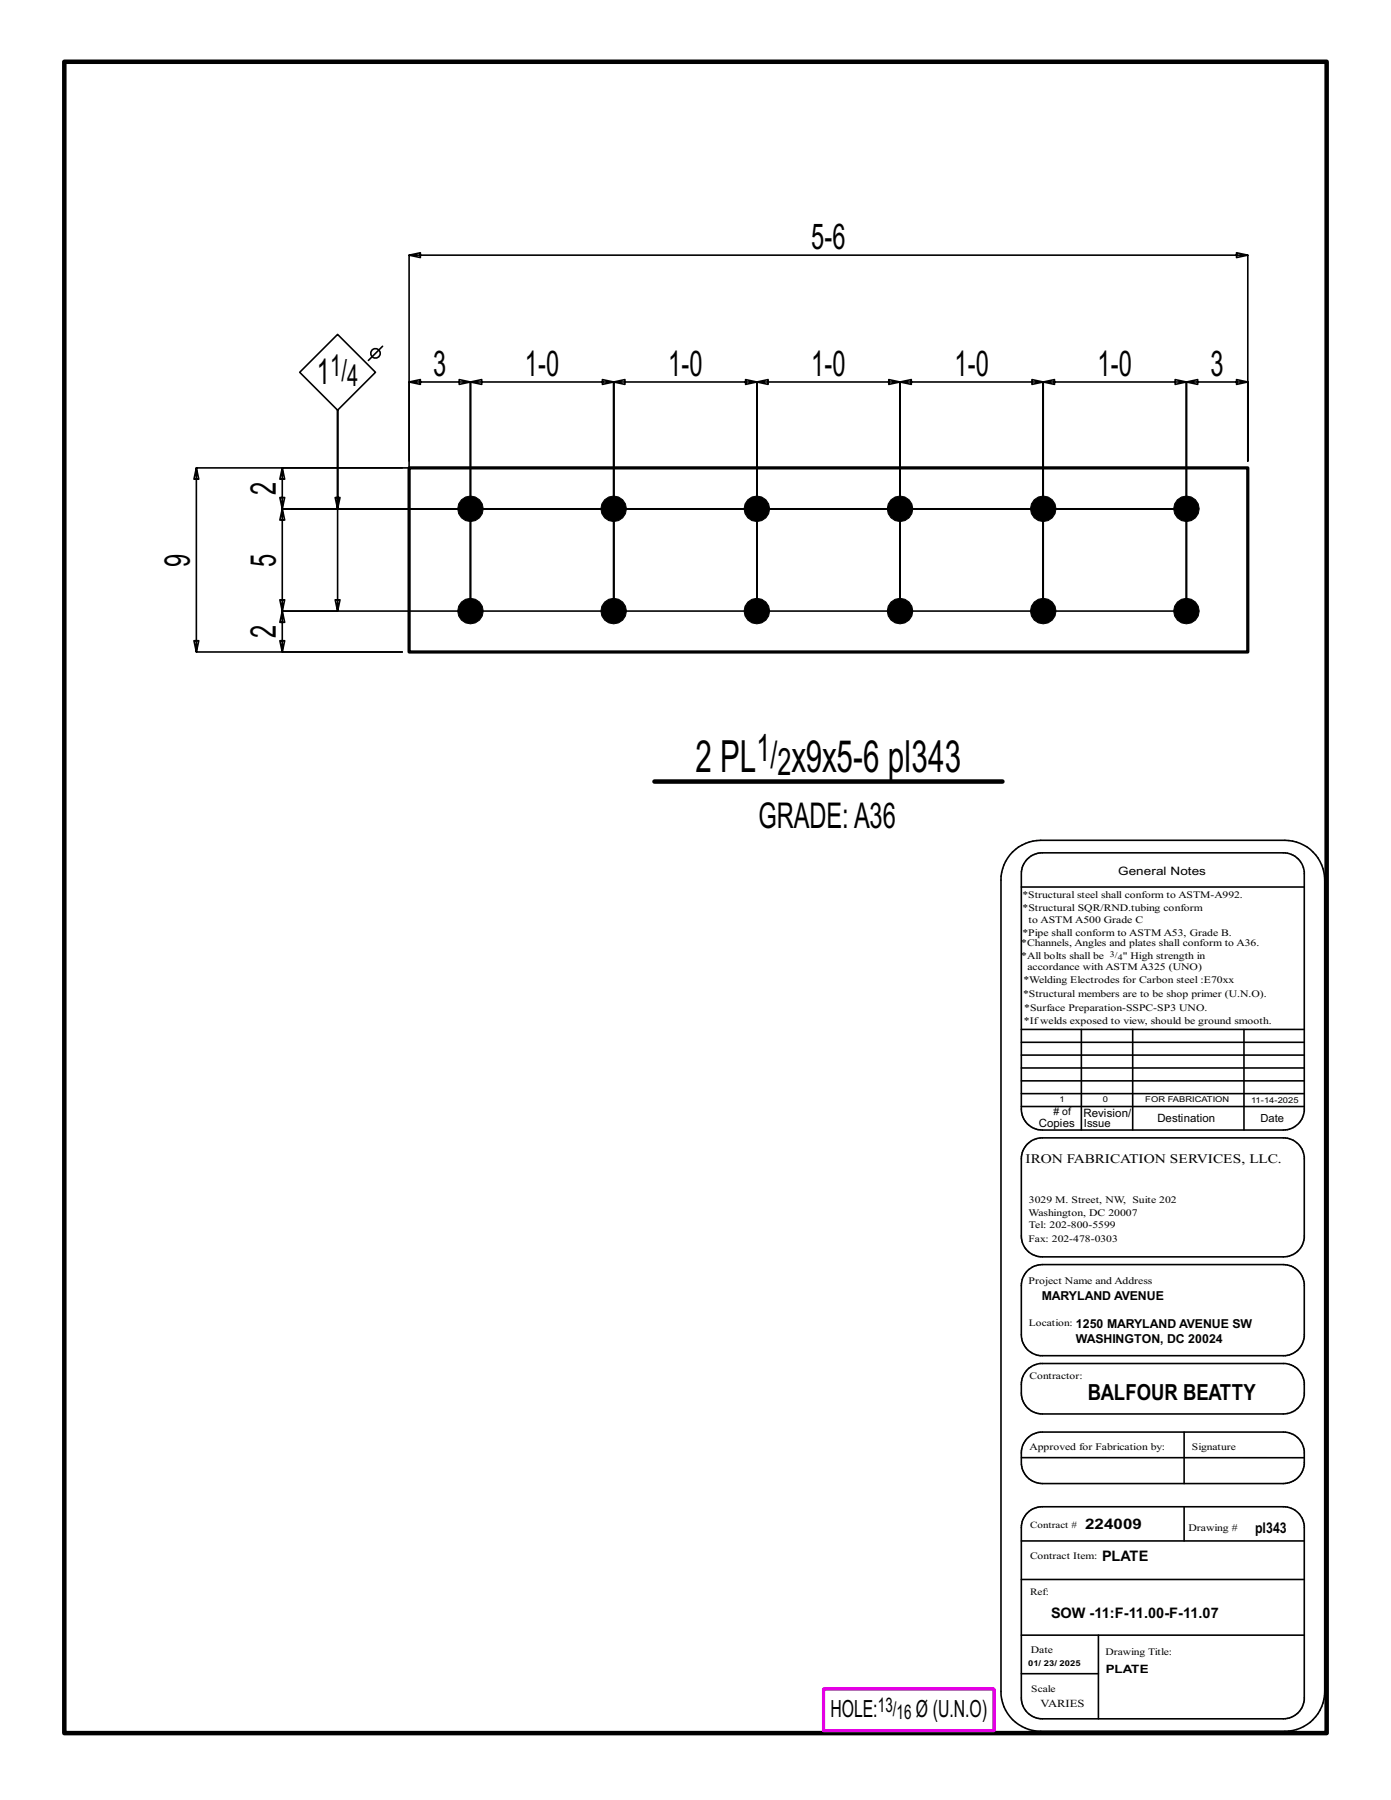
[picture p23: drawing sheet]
<svg xmlns="http://www.w3.org/2000/svg" width="216mm" height="279mm" viewBox="0 0 216 279" stroke-linecap="round" stroke-linejoin="round" font-family="sans-serif">
<defs><g id="words">
<g font-size="6.9">
<text x="107.9" y="119.8">2 PL</text>
<text x="122.9" y="119.8">x9x5-6 pl343</text>
</g>
<g font-size="5.9">
<text x="117.4" y="118.2">1/</text>
<text x="120.7" y="120.3">2</text>
</g>
<g font-size="5.5">
<text x="125.9" y="38.6">5-6</text>
<text x="49.2" y="59.6">1</text>
<text x="67.2" y="58.3">3</text>
<text x="81.5" y="58.3">1-0</text>
<text x="103.7" y="58.3">1-0</text>
<text x="125.9" y="58.3">1-0</text>
<text x="148.1" y="58.3">1-0</text>
<text x="170.4" y="58.3">1-0</text>
<text x="187.9" y="58.3">3</text>
<text x="42.8" y="76.8" transform="rotate(-90 42.8 76.8)">2</text>
<text x="29.5" y="87.9" transform="rotate(-90 29.5 87.9)">9</text>
<text x="42.8" y="87.9" transform="rotate(-90 42.8 87.9)">5</text>
<text x="42.8" y="99.1" transform="rotate(-90 42.8 99.1)">2</text>
<text x="117.7" y="128.5">GRADE:A36</text>
</g>
<g font-size="4.7">
<text x="51.2" y="58.3">1/</text>
<text x="53.9" y="60">4</text>
</g>
<g font-size="3.7">
<text x="128.9" y="266.6">HOLE:</text>
<text x="142.2" y="266.6">Ø (U.N.O)</text>
</g>
<text font-size="3.4" x="168.8" y="217.4">BALFOUR BEATTY</text>
<g font-size="3.1">
<text x="136.3" y="265.8">13/</text>
<text x="139.2" y="266.9">16</text>
</g>
<g font-size="2.3">
<text x="168.4" y="237.3">224009</text>
<text x="194.8" y="238">pl343</text>
<text x="171" y="242.3">PLATE</text>
<text x="163.1" y="251.2">SOW -11:F-11.00-F-11.07</text>
</g>
<text font-size="2" x="159.2" y="180.5">IRON FABRICATION SERVICES, LLC.</text>
<g font-size="1.9">
<text x="161.7" y="201.8">MARYLAND AVENUE</text>
<text x="167" y="208.5">WASHINGTON, DC 20024</text>
<text x="167" y="206.1">1250 MARYLAND AVENUE SW</text>
</g>
<g font-size="1.8">
<text x="173.6" y="135.8">General Notes</text>
<text x="168.2" y="173.3">Revision/</text>
<text x="161.2" y="174.9">Copies</text>
<text x="179.6" y="174.2">Destination</text>
<text x="171.6" y="259.7">PLATE</text>
</g>
<g font-size="1.7">
<text x="168.2" y="174.9">Issue</text>
<text x="195.7" y="174.2">Date</text>
<text x="161.5" y="265">VARIES</text>
</g>
<g font-size="1.6">
<text x="158.7" y="141.5">*Structural SQR/RND.tubing conform</text>
<text x="159.7" y="143.3">to ASTM A500 Grade C</text>
<text x="158.5" y="146.9">*Channels, Angles and plates shall conform to A36.</text>
<text x="158.5" y="148.8">*All bolts shall be</text>
<text x="158.7" y="145.2">*Pipe shall conform to ASTM A53, Grade B.</text>
<text x="174.3" y="148.8">&quot; High strength in</text>
<text x="158.8" y="154.8">*Structural members are to be shop primer (U.N.O).</text>
<text x="158.9" y="152.7">*Welding Electrodes for Carbon steel :E70xx</text>
<text x="159.5" y="150.6">accordance with ASTM A325 (UNO)</text>
<text x="158.9" y="158.9">*Ifwelds exposed to view, should be ground smooth.</text>
<text x="159" y="157">*Surface Preparation-SSPC-SP3 UNO.</text>
<text x="163.5" y="173.1"># of</text>
<text x="159.7" y="188.7">Washington, DC 20007</text>
<text x="159.7" y="190.6">Tel: 202-800-5599</text>
<text x="159.7" y="186.8">3029 M. Street, NW, Suite 202</text>
<text x="159.7" y="199.3">Project Name and Address</text>
<text x="159.8" y="225.1">Approved for Fabrication by:</text>
<text x="184.5" y="237.6">Drawing #</text>
<text x="160" y="256.6">Date</text>
</g>
<g font-size="1.5">
<text x="158.7" y="139.4">*Structural steel shall conform to ASTM-A992.</text>
<text x="159.7" y="192.7">Fax: 202-478-0303</text>
<text x="159.7" y="205.8">Location:</text>
<text x="159.8" y="214">Contractor:</text>
<text x="185" y="225.1">Signature</text>
<text x="159.9" y="237.1">Contract #</text>
<text x="159.9" y="241.9">Contract Item:</text>
<text x="159.9" y="247.6">Ref:</text>
<text x="171.6" y="256.9">Drawing Title:</text>
<text x="160.1" y="262.7">Scale</text>
</g>
<g font-size="1.3">
<text x="172.3" y="148.5">3/</text>
<text x="173.5" y="149">4</text>
</g>
<g font-size="1.2">
<text x="164.5" y="171.1">1</text>
<text x="171.2" y="171.1">0</text>
<text x="177.8" y="171.1">FOR FABRICATION</text>
<text x="194.2" y="171.2">11-14-2025</text>
<text x="159.6" y="258.7">01/ 23/ 2025</text>
</g>
</g></defs>
<g fill="none" stroke="#000" stroke-width=".25">
<path d="M59.4 53.7l-2.2 2.3M62.4 72.6h-31.9l-.4 1.8h.8l-.4-1.8v28.6l-.4-1.7h.8l-.4 1.7h31.9h-18.6l.4-1.7h-.8l.4 1.7v-6.3l.4 1.7h-.8l.4-1.7h8.6l.4-1.8h-.8l.4 1.8v-31.2l-5.9-5.9 5.9-5.9 5.9 5.9-5.9 5.9v15.3l-.4-1.8h.8l-.4 1.8M63.5 71.6v-32l1.7 .4v-.8l-1.7 .4h130.2l-1.8 .4v-.8l1.8 .4v32v-12.3l-1.8-.4v.8l1.8-.4h-9.6l1.8-.4v.8l-1.8-.4v35.6v-35.6l-1.7-.4v.8l1.7-.4h-22.2l1.8-.4v.8l-1.8-.4v35.6v-35.6l-1.7-.4v.8l1.7-.4h-22.2l1.7-.4v.8l-1.7-.4v35.6v-35.6l-1.8-.4v.8l1.8-.4h-22.2l1.7-.4v.8l-1.7-.4v35.6v-35.6l-1.8-.4v.8l1.8-.4h-22.3l1.8-.4v.8l-1.8-.4v35.6v-35.6l-1.7-.4v.8l1.7-.4h-22.2l1.8-.4v.8l-1.8-.4v35.6v-35.6l-1.7-.4v.8l1.7-.4h-9.5l1.7-.4v.8l-1.7-.4v19.7M73 72.6h-29.2l-.4 1.8h.8l-.4-1.8v6.4l-.4-1.8h.8l-.4 1.8h140.3h-140.3l-.4 1.7h.8l-.4-1.7v15.9l-.4-1.8h.8l-.4 1.8h140.3M157.2 132.3a6.3 6.3 0 0 1 4.3-1.9h37.9a6.2 6.2 0 0 1 6.2 6.2v126a6.2 6.2 0 0 1-6.2 6.1h-37.9a6.1 6.1 0 0 1-6.1-6.1v-126a6.1 6.1 0 0 1 1.8-4.3zM158.5 137.7h43.9M159.5 133.3a3.3 3.3 0 0 1 2.3-.9h37.4a3.3 3.3 0 0 1 3.2 2.9v37.2a3.2 3.2 0 0 1-3.2 2.9h-37.4a3.2 3.2 0 0 1-3.3-3.2v-36.6a3.2 3.2 0 0 1 1-2.3zM158.5 159.8h43.9M167.8 159.8v15.6M175.8 159.8v15.6M193.1 159.8v15.6M158.5 165.8h43.9"/>
<path d="M158.5 167.8h43.9M158.5 163.8h43.9M158.5 161.8h43.9M158.5 171.8h43.9M158.5 169.8h43.9M159.5 177.6a3.3 3.3 0 0 1 2.3-1h37.4a3.3 3.3 0 0 1 3.2 3v12.6a3.3 3.3 0 0 1-3.2 2.9h-37.4a3.2 3.2 0 0 1-3.3-3.2v-12a3.2 3.2 0 0 1 1-2.3zM159.5 197.2l1-.7 1.3-.2h37.4a3.3 3.3 0 0 1 3.2 2.9v8.3a3.2 3.2 0 0 1-2.9 2.9h-38.1a3.3 3.3 0 0 1-2.9-3.2v-8l.3-.9zM159.5 212.6l.7-.6 1.2-.4h37.8a3.2 3.2 0 0 1 3.2 3v2a3.3 3.3 0 0 1-3.2 2.9h-37.4a3.2 3.2 0 0 1-3.3-3.3v-1.3a3.3 3.3 0 0 1 1-2.3zM158.5 239.2h43.9M158.5 226.3h43.9M159.5 234.8a3.3 3.3 0 0 1 2.3-.9h37.4a3.3 3.3 0 0 1 3.2 2.9v27.1a3.3 3.3 0 0 1-3.2 2.9h-37.4a3.2 3.2 0 0 1-3.3-3.2v-26.5a3.2 3.2 0 0 1 1-2.3zM159.5 223.2a3.3 3.3 0 0 1 2.3-.9h37.4a3.3 3.3 0 0 1 3.2 2.9v2.1a3.3 3.3 0 0 1-3.2 3h-37.4a3.3 3.3 0 0 1-3.3-3.3v-1.5a3.2 3.2 0 0 1 1-2.3z"/>
<path d="M183.8 222.3v8M183.8 233.9v5.3M158.5 245.2h43.9M158.5 259.8h12M158.5 253.8h43.9M170.5 253.8v13"/>
<circle cx="58.3" cy="54.8" r=".74"/>
</g>
<path d="M10 9.6h195.9v259.4h-195.9zM101.6 121.3h54" fill="none" stroke="#000" stroke-width=".7"/>
<path d="M127.8 262.2h26.5v6.4h-26.5z" fill="none" stroke="#f0f" stroke-width=".5"/>
<g fill="#000" stroke="#000" stroke-width=".16">
<circle cx="73" cy="79" r="1.98"/>
<circle cx="95.2" cy="79" r="1.98"/>
<circle cx="117.5" cy="79" r="1.98"/>
<circle cx="139.7" cy="79" r="1.98"/>
<circle cx="161.9" cy="79" r="1.98"/>
<circle cx="184.1" cy="79" r="1.98"/>
<circle cx="73" cy="94.9" r="1.98"/>
<circle cx="95.2" cy="94.9" r="1.98"/>
<circle cx="117.5" cy="94.9" r="1.98"/>
<circle cx="139.7" cy="94.9" r="1.98"/>
<circle cx="161.9" cy="94.9" r="1.98"/>
<circle cx="184.1" cy="94.9" r="1.98"/>
</g>
<path d="M63.5 72.6h130.2v28.6h-130.2z" fill="none" stroke="#000" stroke-width=".5"/>
<use href="#words"/>
</svg>
